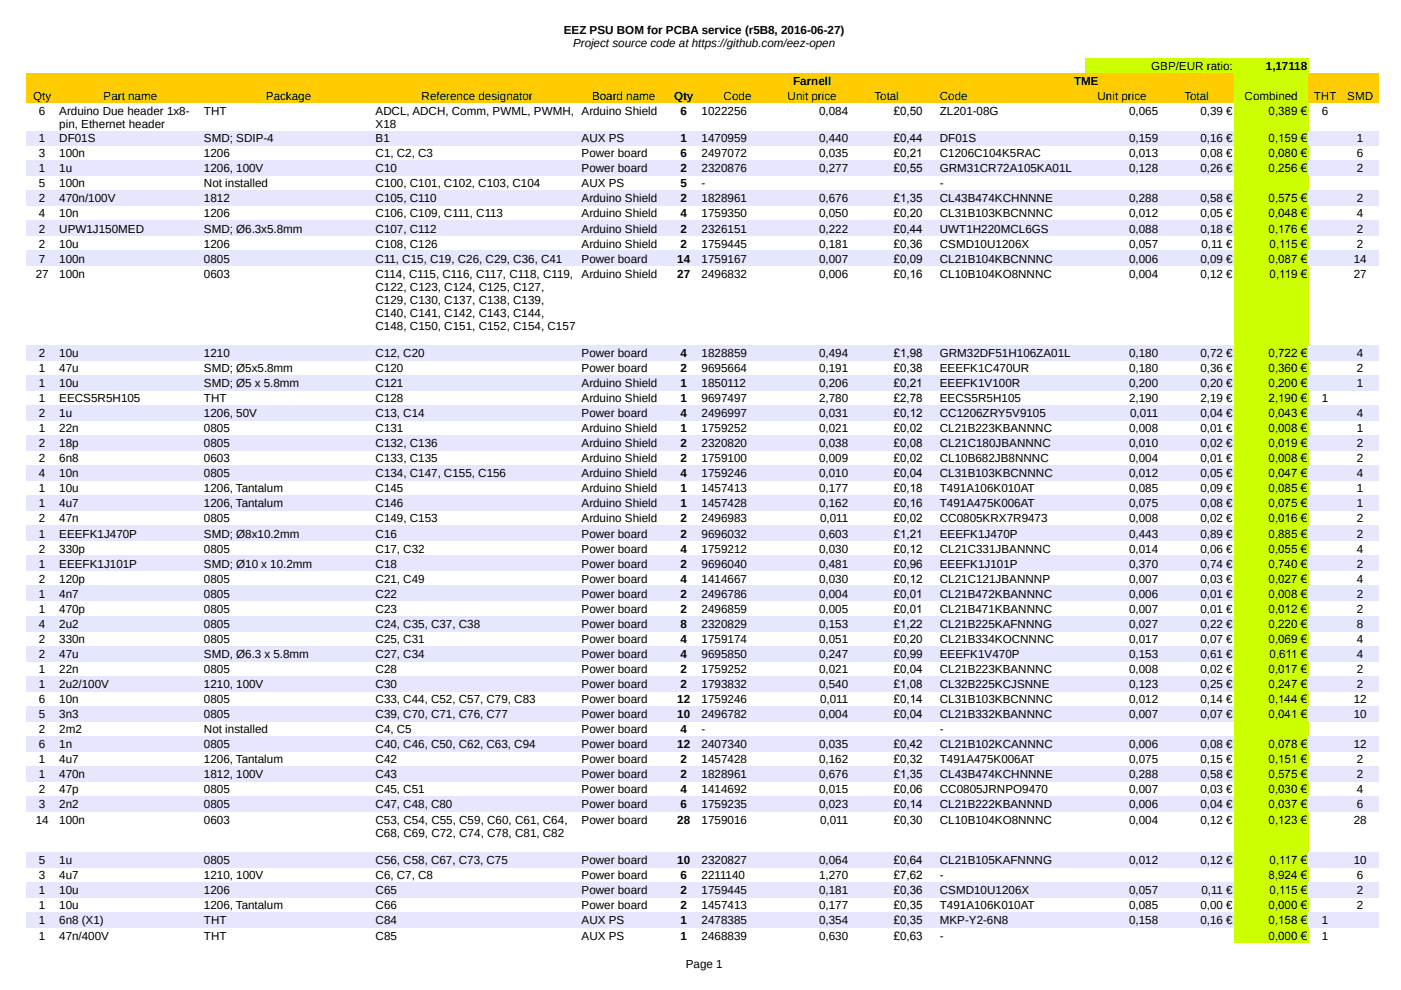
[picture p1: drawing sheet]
<svg xmlns="http://www.w3.org/2000/svg" width="297mm" height="210mm" viewBox="0 0 297 210" stroke-linecap="round" stroke-linejoin="round" font-family="sans-serif">
<defs><g id="words">
<g font-size="2.5">
<text x="119.6" y="7.3">EEZ PSU BOM for PCBA service (r5B8, 2016-06-27)</text>
<text x="121.5" y="10.1">Project source code at https://github.com/eez-open</text>
<text x="168.2" y="18">Farnell</text>
<text x="227.7" y="18">TME</text>
<text x="244.1" y="14.8">GBP/EUR ratio:</text>
<text x="268.4" y="14.8">1,17118</text>
<text x="7.1" y="21.1">Qty</text>
<text x="22" y="21.1">Part name</text>
<text x="56.4" y="21.1">Package</text>
<text x="89.4" y="21.1">Reference designator</text>
<text x="125.5" y="21.1">Board name</text>
<text x="142.9" y="21.1">Qty</text>
<text x="153.4" y="21.1">Code</text>
<text x="167" y="21.1">Unit price</text>
<text x="185.4" y="21.1">Total</text>
<text x="199.2" y="21.1">Code</text>
<text x="232.7" y="21.1">Unit price</text>
<text x="251.1" y="21.1">Total</text>
<text x="263.9" y="21.1">Combined</text>
<text x="278.6" y="21.1">THT</text>
<text x="285.6" y="21.1">SMD</text>
<text x="8.3" y="24.3">6</text>
<text x="12.6" y="24.3">Arduino Due header 1x8-</text>
<text x="12.6" y="27.1">pin, Ethernet header</text>
<text x="43.3" y="24.3">THT</text>
<text x="79.6" y="24.3">ADCL, ADCH, Comm, PWML, PWMH, Arduino Shield</text>
<text x="79.6" y="27.1">X18</text>
<text x="144.3" y="24.3">6</text>
<text x="148.8" y="24.3">1022256</text>
<text x="173.7" y="24.3">0,084</text>
<text x="189.5" y="24.3">£0,50</text>
<text x="199.2" y="24.3">ZL201-08G</text>
<text x="239.4" y="24.3">0,065</text>
<text x="254.5" y="24.3">0,39 €</text>
<text x="269" y="24.3">0,389 €</text>
<text x="280.3" y="24.3">6</text>
<text x="8.3" y="30.2">1</text>
<text x="8.3" y="33.3">3</text>
<text x="12.6" y="30.2">DF01S</text>
<text x="12.6" y="33.3">100n</text>
<text x="43.3" y="30.2">SMD; SDIP-4</text>
<text x="43.3" y="33.3">1206</text>
<text x="79.6" y="30.2">B1</text>
<text x="79.6" y="33.3">C1, C2, C3</text>
<text x="123.3" y="30.2">AUX PS</text>
<text x="123.3" y="33.3">Power board</text>
<text x="144.3" y="30.2">1</text>
<text x="144.3" y="33.3">6</text>
<text x="148.8" y="30.2">1470959</text>
<text x="148.8" y="33.3">2497072</text>
<text x="173.7" y="30.2">0,440</text>
<text x="173.7" y="33.3">0,035</text>
<text x="189.5" y="30.2">£0,44</text>
<text x="189.5" y="33.3">£0,21</text>
<text x="199.2" y="30.2">DF01S</text>
<text x="199.2" y="33.3">C1206C104K5RAC</text>
<text x="239.4" y="30.2">0,159</text>
<text x="239.4" y="33.3">0,013</text>
<text x="254.5" y="30.2">0,16 €</text>
<text x="254.5" y="33.3">0,08 €</text>
<text x="269" y="30.2">0,159 €</text>
<text x="269" y="33.3">0,080 €</text>
<text x="287.7" y="30.2">1</text>
<text x="287.7" y="33.3">6</text>
<text x="8.3" y="36.5">1</text>
<text x="8.3" y="39.7">5</text>
<text x="12.6" y="36.5">1u</text>
<text x="12.6" y="39.7">100n</text>
<text x="43.3" y="36.5">1206, 100V</text>
<text x="43.3" y="39.7">Not installed</text>
<text x="79.6" y="36.5">C10</text>
<text x="79.6" y="39.7">C100, C101, C102, C103, C104</text>
<text x="123.3" y="36.5">Power board</text>
<text x="123.3" y="39.7">AUX PS</text>
<text x="144.3" y="36.5">2</text>
<text x="144.3" y="39.7">5</text>
<text x="148.8" y="36.5">2320876</text>
<text x="148.8" y="39.7">-</text>
<text x="173.7" y="36.5">0,277</text>
<text x="189.5" y="36.5">£0,55</text>
<text x="199.2" y="36.5">GRM31CR72A105KA01L</text>
<text x="199.2" y="39.7">-</text>
<text x="239.4" y="36.5">0,128</text>
<text x="254.5" y="36.5">0,26 €</text>
<text x="269" y="36.5">0,256 €</text>
<text x="287.7" y="36.5">2</text>
<text x="8.3" y="42.9">2</text>
<text x="8.3" y="46.1">4</text>
<text x="12.6" y="42.9">470n/100V</text>
<text x="12.6" y="46.1">10n</text>
<text x="43.3" y="42.9">1812</text>
<text x="43.3" y="46.1">1206</text>
<text x="79.6" y="42.9">C105, C110</text>
<text x="79.6" y="46.1">C106, C109, C111, C113</text>
<text x="123.3" y="42.9">Arduino Shield</text>
<text x="123.3" y="46.1">Arduino Shield</text>
<text x="144.3" y="42.9">2</text>
<text x="144.3" y="46.1">4</text>
<text x="148.8" y="42.9">1828961</text>
<text x="148.8" y="46.1">1759350</text>
<text x="173.7" y="42.9">0,676</text>
<text x="173.7" y="46.1">0,050</text>
<text x="189.5" y="42.9">£1,35</text>
<text x="189.5" y="46.1">£0,20</text>
<text x="199.2" y="42.9">CL43B474KCHNNNE</text>
<text x="199.2" y="46.1">CL31B103KBCNNNC</text>
<text x="239.4" y="42.9">0,288</text>
<text x="239.4" y="46.1">0,012</text>
<text x="254.5" y="42.9">0,58 €</text>
<text x="254.5" y="46.1">0,05 €</text>
<text x="269" y="42.9">0,575 €</text>
<text x="269" y="46.1">0,048 €</text>
<text x="287.7" y="42.9">2</text>
<text x="287.7" y="46.1">4</text>
<text x="8.3" y="49.3">2</text>
<text x="8.3" y="52.5">2</text>
<text x="12.6" y="49.3">UPW1J150MED</text>
<text x="12.6" y="52.5">10u</text>
<text x="43.3" y="49.3">SMD; Ø6.3x5.8mm</text>
<text x="43.3" y="52.5">1206</text>
<text x="79.6" y="49.3">C107, C112</text>
<text x="79.6" y="52.5">C108, C126</text>
<text x="123.3" y="49.3">Arduino Shield</text>
<text x="123.3" y="52.5">Arduino Shield</text>
<text x="144.3" y="49.3">2</text>
<text x="144.3" y="52.5">2</text>
<text x="148.8" y="49.3">2326151</text>
<text x="148.8" y="52.5">1759445</text>
<text x="173.7" y="49.3">0,222</text>
<text x="173.7" y="52.5">0,181</text>
<text x="189.5" y="49.3">£0,44</text>
<text x="189.5" y="52.5">£0,36</text>
<text x="199.2" y="49.3">UWT1H220MCL6GS</text>
<text x="199.2" y="52.5">CSMD10U1206X</text>
<text x="239.4" y="49.3">0,088</text>
<text x="239.4" y="52.5">0,057</text>
<text x="254.5" y="49.3">0,18 €</text>
<text x="254.7" y="52.5">0,11 €</text>
<text x="269" y="49.3">0,176 €</text>
<text x="269.2" y="52.5">0,115 €</text>
<text x="287.7" y="49.3">2</text>
<text x="287.7" y="52.5">2</text>
<text x="7.6" y="58.9">27</text>
<text x="8.3" y="55.7">7</text>
<text x="12.6" y="55.7">100n</text>
<text x="12.6" y="58.9">100n</text>
<text x="43.3" y="55.7">0805</text>
<text x="43.3" y="58.9">0603</text>
<text x="79.6" y="55.7">C11, C15, C19, C26, C29, C36, C41</text>
<text x="79.6" y="58.9">C114, C115, C116, C117, C118, C119,</text>
<text x="123.3" y="55.7">Power board</text>
<text x="123.3" y="58.9">Arduino Shield</text>
<text x="143.6" y="55.7">14</text>
<text x="143.6" y="58.9">27</text>
<text x="148.8" y="55.7">1759167</text>
<text x="148.8" y="58.9">2496832</text>
<text x="173.7" y="55.7">0,007</text>
<text x="173.7" y="58.9">0,006</text>
<text x="189.5" y="55.7">£0,09</text>
<text x="189.5" y="58.9">£0,16</text>
<text x="199.2" y="55.7">CL21B104KBCNNNC</text>
<text x="199.2" y="58.9">CL10B104KO8NNNC</text>
<text x="239.4" y="55.7">0,006</text>
<text x="239.4" y="58.9">0,004</text>
<text x="254.5" y="55.7">0,09 €</text>
<text x="254.5" y="58.9">0,12 €</text>
<text x="269" y="55.7">0,087 €</text>
<text x="269.2" y="58.9">0,119 €</text>
<text x="287" y="55.7">14</text>
<text x="287" y="58.9">27</text>
<text x="79.6" y="61.7">C122, C123, C124, C125, C127,</text>
<text x="79.6" y="64.5">C129, C130, C137, C138, C139,</text>
<text x="79.6" y="67.2">C140, C141, C142, C143, C144,</text>
<text x="79.6" y="70">C148, C150, C151, C152, C154, C157</text>
<text x="8.3" y="75.7">2</text>
<text x="12.6" y="75.7">10u</text>
<text x="43.3" y="75.7">1210</text>
<text x="79.6" y="75.7">C12, C20</text>
<text x="123.3" y="75.7">Power board</text>
<text x="144.3" y="75.7">4</text>
<text x="148.8" y="75.7">1828859</text>
<text x="173.7" y="75.7">0,494</text>
<text x="189.5" y="75.7">£1,98</text>
<text x="199.2" y="75.7">GRM32DF51H106ZA01L</text>
<text x="239.4" y="75.7">0,180</text>
<text x="254.5" y="75.7">0,72 €</text>
<text x="269" y="75.7">0,722 €</text>
<text x="287.7" y="75.7">4</text>
<text x="8.3" y="78.8">1</text>
<text x="8.3" y="82.1">1</text>
<text x="12.6" y="78.8">47u</text>
<text x="12.6" y="82.1">10u</text>
<text x="43.3" y="78.8">SMD; Ø5x5.8mm</text>
<text x="43.3" y="82.1">SMD; Ø5 x 5.8mm</text>
<text x="79.6" y="78.8">C120</text>
<text x="79.6" y="82.1">C121</text>
<text x="123.3" y="78.8">Power board</text>
<text x="123.3" y="82.1">Arduino Shield</text>
<text x="144.3" y="78.8">2</text>
<text x="144.3" y="82.1">1</text>
<text x="148.8" y="78.8">9695664</text>
<text x="148.8" y="82.1">1850112</text>
<text x="173.7" y="78.8">0,191</text>
<text x="173.7" y="82.1">0,206</text>
<text x="189.5" y="78.8">£0,38</text>
<text x="189.5" y="82.1">£0,21</text>
<text x="199.2" y="78.8">EEEFK1C470UR</text>
<text x="199.2" y="82.1">EEEFK1V100R</text>
<text x="239.4" y="78.8">0,180</text>
<text x="239.4" y="82.1">0,200</text>
<text x="254.5" y="78.8">0,36 €</text>
<text x="254.5" y="82.1">0,20 €</text>
<text x="269" y="78.8">0,360 €</text>
<text x="269" y="82.1">0,200 €</text>
<text x="287.7" y="78.8">2</text>
<text x="287.7" y="82.1">1</text>
<text x="8.3" y="85.2">1</text>
<text x="8.3" y="88.4">2</text>
<text x="12.6" y="85.2">EECS5R5H105</text>
<text x="12.6" y="88.4">1u</text>
<text x="43.3" y="85.2">THT</text>
<text x="43.3" y="88.4">1206, 50V</text>
<text x="79.6" y="85.2">C128</text>
<text x="79.6" y="88.4">C13, C14</text>
<text x="123.3" y="85.2">Arduino Shield</text>
<text x="123.3" y="88.4">Power board</text>
<text x="144.3" y="85.2">1</text>
<text x="144.3" y="88.4">4</text>
<text x="148.8" y="85.2">9697497</text>
<text x="148.8" y="88.4">2496997</text>
<text x="173.7" y="85.2">2,780</text>
<text x="173.7" y="88.4">0,031</text>
<text x="189.5" y="85.2">£2,78</text>
<text x="189.5" y="88.4">£0,12</text>
<text x="199.2" y="85.2">EECS5R5H105</text>
<text x="199.2" y="88.4">CC1206ZRY5V9105</text>
<text x="239.4" y="85.2">2,190</text>
<text x="239.6" y="88.4">0,011</text>
<text x="254.5" y="85.2">2,19 €</text>
<text x="254.5" y="88.4">0,04 €</text>
<text x="269" y="85.2">2,190 €</text>
<text x="269" y="88.4">0,043 €</text>
<text x="280.3" y="85.2">1</text>
<text x="287.7" y="88.4">4</text>
<text x="8.3" y="91.6">1</text>
<text x="8.3" y="94.8">2</text>
<text x="12.6" y="91.6">22n</text>
<text x="12.6" y="94.8">18p</text>
<text x="43.3" y="91.6">0805</text>
<text x="43.3" y="94.8">0805</text>
<text x="79.6" y="91.6">C131</text>
<text x="79.6" y="94.8">C132, C136</text>
<text x="123.3" y="91.6">Arduino Shield</text>
<text x="123.3" y="94.8">Arduino Shield</text>
<text x="144.3" y="91.6">1</text>
<text x="144.3" y="94.8">2</text>
<text x="148.8" y="91.6">1759252</text>
<text x="148.8" y="94.8">2320820</text>
<text x="173.7" y="91.6">0,021</text>
<text x="173.7" y="94.8">0,038</text>
<text x="189.5" y="91.6">£0,02</text>
<text x="189.5" y="94.8">£0,08</text>
<text x="199.2" y="91.6">CL21B223KBANNNC</text>
<text x="199.2" y="94.8">CL21C180JBANNNC</text>
<text x="239.4" y="91.6">0,008</text>
<text x="239.4" y="94.8">0,010</text>
<text x="254.5" y="91.6">0,01 €</text>
<text x="254.5" y="94.8">0,02 €</text>
<text x="269" y="91.6">0,008 €</text>
<text x="269" y="94.8">0,019 €</text>
<text x="287.7" y="91.6">1</text>
<text x="287.7" y="94.8">2</text>
<text x="8.3" y="98">2</text>
<text x="8.3" y="101.2">4</text>
<text x="12.6" y="98">6n8</text>
<text x="12.6" y="101.2">10n</text>
<text x="43.3" y="98">0603</text>
<text x="43.3" y="101.2">0805</text>
<text x="79.6" y="98">C133, C135</text>
<text x="79.6" y="101.2">C134, C147, C155, C156</text>
<text x="123.3" y="98">Arduino Shield</text>
<text x="123.3" y="101.2">Arduino Shield</text>
<text x="144.3" y="98">2</text>
<text x="144.3" y="101.2">4</text>
<text x="148.8" y="98">1759100</text>
<text x="148.8" y="101.2">1759246</text>
<text x="173.7" y="98">0,009</text>
<text x="173.7" y="101.2">0,010</text>
<text x="189.5" y="98">£0,02</text>
<text x="189.5" y="101.2">£0,04</text>
<text x="199.2" y="98">CL10B682JB8NNNC</text>
<text x="199.2" y="101.2">CL31B103KBCNNNC</text>
<text x="239.4" y="98">0,004</text>
<text x="239.4" y="101.2">0,012</text>
<text x="254.5" y="98">0,01 €</text>
<text x="254.5" y="101.2">0,05 €</text>
<text x="269" y="98">0,008 €</text>
<text x="269" y="101.2">0,047 €</text>
<text x="287.7" y="98">2</text>
<text x="287.7" y="101.2">4</text>
<text x="8.3" y="104.4">1</text>
<text x="8.3" y="107.6">1</text>
<text x="12.6" y="104.4">10u</text>
<text x="12.6" y="107.6">4u7</text>
<text x="43.3" y="104.4">1206, Tantalum</text>
<text x="43.3" y="107.6">1206, Tantalum</text>
<text x="79.6" y="104.4">C145</text>
<text x="79.6" y="107.6">C146</text>
<text x="123.3" y="104.4">Arduino Shield</text>
<text x="123.3" y="107.6">Arduino Shield</text>
<text x="144.3" y="104.4">1</text>
<text x="144.3" y="107.6">1</text>
<text x="148.8" y="104.4">1457413</text>
<text x="148.8" y="107.6">1457428</text>
<text x="173.7" y="104.4">0,177</text>
<text x="173.7" y="107.6">0,162</text>
<text x="189.5" y="104.4">£0,18</text>
<text x="189.5" y="107.6">£0,16</text>
<text x="199.2" y="104.4">T491A106K010AT</text>
<text x="199.2" y="107.6">T491A475K006AT</text>
<text x="239.4" y="104.4">0,085</text>
<text x="239.4" y="107.6">0,075</text>
<text x="254.5" y="104.4">0,09 €</text>
<text x="254.5" y="107.6">0,08 €</text>
<text x="269" y="104.4">0,085 €</text>
<text x="269" y="107.6">0,075 €</text>
<text x="287.7" y="104.4">1</text>
<text x="287.7" y="107.6">1</text>
<text x="8.3" y="110.8">2</text>
<text x="8.3" y="114">1</text>
<text x="12.6" y="110.8">47n</text>
<text x="12.6" y="114">EEEFK1J470P</text>
<text x="43.3" y="110.8">0805</text>
<text x="43.3" y="114">SMD; Ø8x10.2mm</text>
<text x="79.6" y="110.8">C149, C153</text>
<text x="79.6" y="114">C16</text>
<text x="123.3" y="110.8">Arduino Shield</text>
<text x="123.3" y="114">Power board</text>
<text x="144.3" y="110.8">2</text>
<text x="144.3" y="114">2</text>
<text x="148.8" y="110.8">2496983</text>
<text x="148.8" y="114">9696032</text>
<text x="173.7" y="114">0,603</text>
<text x="173.9" y="110.8">0,011</text>
<text x="189.5" y="110.8">£0,02</text>
<text x="189.5" y="114">£1,21</text>
<text x="199.2" y="110.8">CC0805KRX7R9473</text>
<text x="199.2" y="114">EEEFK1J470P</text>
<text x="239.4" y="110.8">0,008</text>
<text x="239.4" y="114">0,443</text>
<text x="254.5" y="110.8">0,02 €</text>
<text x="254.5" y="114">0,89 €</text>
<text x="269" y="110.8">0,016 €</text>
<text x="269" y="114">0,885 €</text>
<text x="287.7" y="110.8">2</text>
<text x="287.7" y="114">2</text>
<text x="8.3" y="117.2">2</text>
<text x="12.6" y="117.2">330p</text>
<text x="43.3" y="117.2">0805</text>
<text x="79.6" y="117.2">C17, C32</text>
<text x="123.3" y="117.2">Power board</text>
<text x="144.3" y="117.2">4</text>
<text x="148.8" y="117.2">1759212</text>
<text x="173.7" y="117.2">0,030</text>
<text x="189.5" y="117.2">£0,12</text>
<text x="199.2" y="117.2">CL21C331JBANNNC</text>
<text x="239.4" y="117.2">0,014</text>
<text x="254.5" y="117.2">0,06 €</text>
<text x="269" y="117.2">0,055 €</text>
<text x="287.7" y="117.2">4</text>
<text x="8.3" y="120.4">1</text>
<text x="8.3" y="123.5">2</text>
<text x="12.6" y="120.4">EEEFK1J101P</text>
<text x="12.6" y="123.5">120p</text>
<text x="43.3" y="120.4">SMD; Ø10 x 10.2mm</text>
<text x="43.3" y="123.5">0805</text>
<text x="79.6" y="120.4">C18</text>
<text x="79.6" y="123.5">C21, C49</text>
<text x="123.3" y="120.4">Power board</text>
<text x="123.3" y="123.5">Power board</text>
<text x="144.3" y="120.4">2</text>
<text x="144.3" y="123.5">4</text>
<text x="148.8" y="120.4">9696040</text>
<text x="148.8" y="123.5">1414667</text>
<text x="173.7" y="120.4">0,481</text>
<text x="173.7" y="123.5">0,030</text>
<text x="189.5" y="120.4">£0,96</text>
<text x="189.5" y="123.5">£0,12</text>
<text x="199.2" y="120.4">EEEFK1J101P</text>
<text x="199.2" y="123.5">CL21C121JBANNNP</text>
<text x="239.4" y="120.4">0,370</text>
<text x="239.4" y="123.5">0,007</text>
<text x="254.5" y="120.4">0,74 €</text>
<text x="254.5" y="123.5">0,03 €</text>
<text x="269" y="120.4">0,740 €</text>
<text x="269" y="123.5">0,027 €</text>
<text x="287.7" y="120.4">2</text>
<text x="287.7" y="123.5">4</text>
<text x="8.3" y="126.8">1</text>
<text x="8.3" y="129.9">1</text>
<text x="12.6" y="126.8">4n7</text>
<text x="12.6" y="129.9">470p</text>
<text x="43.3" y="126.8">0805</text>
<text x="43.3" y="129.9">0805</text>
<text x="79.6" y="126.8">C22</text>
<text x="79.6" y="129.9">C23</text>
<text x="123.3" y="126.8">Power board</text>
<text x="123.3" y="129.9">Power board</text>
<text x="144.3" y="126.8">2</text>
<text x="144.3" y="129.9">2</text>
<text x="148.8" y="126.8">2496786</text>
<text x="148.8" y="129.9">2496859</text>
<text x="173.7" y="126.8">0,004</text>
<text x="173.7" y="129.9">0,005</text>
<text x="189.5" y="126.8">£0,01</text>
<text x="189.5" y="129.9">£0,01</text>
<text x="199.2" y="126.8">CL21B472KBANNNC</text>
<text x="199.2" y="129.9">CL21B471KBANNNC</text>
<text x="239.4" y="126.8">0,006</text>
<text x="239.4" y="129.9">0,007</text>
<text x="254.5" y="126.8">0,01 €</text>
<text x="254.5" y="129.9">0,01 €</text>
<text x="269" y="126.8">0,008 €</text>
<text x="269" y="129.9">0,012 €</text>
<text x="287.7" y="126.8">2</text>
<text x="287.7" y="129.9">2</text>
<text x="8.3" y="133.1">4</text>
<text x="8.3" y="136.3">2</text>
<text x="12.6" y="133.1">2u2</text>
<text x="12.6" y="136.3">330n</text>
<text x="43.3" y="133.1">0805</text>
<text x="43.3" y="136.3">0805</text>
<text x="79.6" y="133.1">C24, C35, C37, C38</text>
<text x="79.6" y="136.3">C25, C31</text>
<text x="123.3" y="133.1">Power board</text>
<text x="123.3" y="136.3">Power board</text>
<text x="144.3" y="133.1">8</text>
<text x="144.3" y="136.3">4</text>
<text x="148.8" y="133.1">2320829</text>
<text x="148.8" y="136.3">1759174</text>
<text x="173.7" y="133.1">0,153</text>
<text x="173.7" y="136.3">0,051</text>
<text x="189.5" y="133.1">£1,22</text>
<text x="189.5" y="136.3">£0,20</text>
<text x="199.2" y="133.1">CL21B225KAFNNNG</text>
<text x="199.2" y="136.3">CL21B334KOCNNNC</text>
<text x="239.4" y="133.1">0,027</text>
<text x="239.4" y="136.3">0,017</text>
<text x="254.5" y="133.1">0,22 €</text>
<text x="254.5" y="136.3">0,07 €</text>
<text x="269" y="133.1">0,220 €</text>
<text x="269" y="136.3">0,069 €</text>
<text x="287.7" y="133.1">8</text>
<text x="287.7" y="136.3">4</text>
<text x="8.3" y="139.5">2</text>
<text x="8.3" y="142.7">1</text>
<text x="12.6" y="139.5">47u</text>
<text x="12.6" y="142.7">22n</text>
<text x="43.3" y="139.5">SMD, Ø6.3 x 5.8mm</text>
<text x="43.3" y="142.7">0805</text>
<text x="79.6" y="139.5">C27, C34</text>
<text x="79.6" y="142.7">C28</text>
<text x="123.3" y="139.5">Power board</text>
<text x="123.3" y="142.7">Power board</text>
<text x="144.3" y="139.5">4</text>
<text x="144.3" y="142.7">2</text>
<text x="148.8" y="139.5">9695850</text>
<text x="148.8" y="142.7">1759252</text>
<text x="173.7" y="139.5">0,247</text>
<text x="173.7" y="142.7">0,021</text>
<text x="189.5" y="139.5">£0,99</text>
<text x="189.5" y="142.7">£0,04</text>
<text x="199.2" y="139.5">EEEFK1V470P</text>
<text x="199.2" y="142.7">CL21B223KBANNNC</text>
<text x="239.4" y="139.5">0,153</text>
<text x="239.4" y="142.7">0,008</text>
<text x="254.5" y="139.5">0,61 €</text>
<text x="254.5" y="142.7">0,02 €</text>
<text x="269" y="142.7">0,017 €</text>
<text x="269.2" y="139.5">0,611 €</text>
<text x="287.7" y="139.5">4</text>
<text x="287.7" y="142.7">2</text>
<text x="8.3" y="145.9">1</text>
<text x="8.3" y="149.1">6</text>
<text x="12.6" y="145.9">2u2/100V</text>
<text x="12.6" y="149.1">10n</text>
<text x="43.3" y="145.9">1210, 100V</text>
<text x="43.3" y="149.1">0805</text>
<text x="79.6" y="145.9">C30</text>
<text x="79.6" y="149.1">C33, C44, C52, C57, C79, C83</text>
<text x="123.3" y="145.9">Power board</text>
<text x="123.3" y="149.1">Power board</text>
<text x="143.6" y="149.1">12</text>
<text x="144.3" y="145.9">2</text>
<text x="148.8" y="145.9">1793832</text>
<text x="148.8" y="149.1">1759246</text>
<text x="173.7" y="145.9">0,540</text>
<text x="173.9" y="149.1">0,011</text>
<text x="189.5" y="145.9">£1,08</text>
<text x="189.5" y="149.1">£0,14</text>
<text x="199.2" y="145.9">CL32B225KCJSNNE</text>
<text x="199.2" y="149.1">CL31B103KBCNNNC</text>
<text x="239.4" y="145.9">0,123</text>
<text x="239.4" y="149.1">0,012</text>
<text x="254.5" y="145.9">0,25 €</text>
<text x="254.5" y="149.1">0,14 €</text>
<text x="269" y="145.9">0,247 €</text>
<text x="269" y="149.1">0,144 €</text>
<text x="287" y="149.1">12</text>
<text x="287.7" y="145.9">2</text>
<text x="8.3" y="152.3">5</text>
<text x="8.3" y="155.5">2</text>
<text x="12.6" y="152.3">3n3</text>
<text x="12.6" y="155.5">2m2</text>
<text x="43.3" y="152.3">0805</text>
<text x="43.3" y="155.5">Not installed</text>
<text x="79.6" y="152.3">C39, C70, C71, C76, C77</text>
<text x="79.6" y="155.5">C4, C5</text>
<text x="123.3" y="152.3">Power board</text>
<text x="123.3" y="155.5">Power board</text>
<text x="143.6" y="152.3">10</text>
<text x="144.3" y="155.5">4</text>
<text x="148.8" y="152.3">2496782</text>
<text x="148.8" y="155.5">-</text>
<text x="173.7" y="152.3">0,004</text>
<text x="189.5" y="152.3">£0,04</text>
<text x="199.2" y="152.3">CL21B332KBANNNC</text>
<text x="199.2" y="155.5">-</text>
<text x="239.4" y="152.3">0,007</text>
<text x="254.5" y="152.3">0,07 €</text>
<text x="269" y="152.3">0,041 €</text>
<text x="287" y="152.3">10</text>
<text x="8.3" y="158.7">6</text>
<text x="8.3" y="161.9">1</text>
<text x="12.6" y="158.7">1n</text>
<text x="12.6" y="161.9">4u7</text>
<text x="43.3" y="158.7">0805</text>
<text x="43.3" y="161.9">1206, Tantalum</text>
<text x="79.6" y="158.7">C40, C46, C50, C62, C63, C94</text>
<text x="79.6" y="161.9">C42</text>
<text x="123.3" y="158.7">Power board</text>
<text x="123.3" y="161.9">Power board</text>
<text x="143.6" y="158.7">12</text>
<text x="144.3" y="161.9">2</text>
<text x="148.8" y="158.7">2407340</text>
<text x="148.8" y="161.9">1457428</text>
<text x="173.7" y="158.7">0,035</text>
<text x="173.7" y="161.9">0,162</text>
<text x="189.5" y="158.7">£0,42</text>
<text x="189.5" y="161.9">£0,32</text>
<text x="199.2" y="158.7">CL21B102KCANNNC</text>
<text x="199.2" y="161.9">T491A475K006AT</text>
<text x="239.4" y="158.7">0,006</text>
<text x="239.4" y="161.9">0,075</text>
<text x="254.5" y="158.7">0,08 €</text>
<text x="254.5" y="161.9">0,15 €</text>
<text x="269" y="158.7">0,078 €</text>
<text x="269" y="161.9">0,151 €</text>
<text x="287" y="158.7">12</text>
<text x="287.7" y="161.9">2</text>
<text x="8.3" y="165">1</text>
<text x="12.6" y="165">470n</text>
<text x="43.3" y="165">1812, 100V</text>
<text x="79.6" y="165">C43</text>
<text x="123.3" y="165">Power board</text>
<text x="144.3" y="165">2</text>
<text x="148.8" y="165">1828961</text>
<text x="173.7" y="165">0,676</text>
<text x="189.5" y="165">£1,35</text>
<text x="199.2" y="165">CL43B474KCHNNNE</text>
<text x="239.4" y="165">0,288</text>
<text x="254.5" y="165">0,58 €</text>
<text x="269" y="165">0,575 €</text>
<text x="287.7" y="165">2</text>
<text x="8.3" y="168.2">2</text>
<text x="8.3" y="171.4">3</text>
<text x="12.6" y="168.2">47p</text>
<text x="12.6" y="171.4">2n2</text>
<text x="43.3" y="168.2">0805</text>
<text x="43.3" y="171.4">0805</text>
<text x="79.6" y="168.2">C45, C51</text>
<text x="79.6" y="171.4">C47, C48, C80</text>
<text x="123.3" y="168.2">Power board</text>
<text x="123.3" y="171.4">Power board</text>
<text x="144.3" y="168.2">4</text>
<text x="144.3" y="171.4">6</text>
<text x="148.8" y="168.2">1414692</text>
<text x="148.8" y="171.4">1759235</text>
<text x="173.7" y="168.2">0,015</text>
<text x="173.7" y="171.4">0,023</text>
<text x="189.5" y="168.2">£0,06</text>
<text x="189.5" y="171.4">£0,14</text>
<text x="199.2" y="168.2">CC0805JRNPO9470</text>
<text x="199.2" y="171.4">CL21B222KBANNND</text>
<text x="239.4" y="168.2">0,007</text>
<text x="239.4" y="171.4">0,006</text>
<text x="254.5" y="168.2">0,03 €</text>
<text x="254.5" y="171.4">0,04 €</text>
<text x="269" y="168.2">0,030 €</text>
<text x="269" y="171.4">0,037 €</text>
<text x="287.7" y="168.2">4</text>
<text x="287.7" y="171.4">6</text>
<text x="7.6" y="174.6">14</text>
<text x="12.6" y="174.6">100n</text>
<text x="43.3" y="174.6">0603</text>
<text x="79.6" y="174.7">C53, C54, C55, C59, C60, C61, C64,</text>
<text x="79.6" y="177.4">C68, C69, C72, C74, C78, C81, C82</text>
<text x="123.3" y="174.6">Power board</text>
<text x="143.6" y="174.6">28</text>
<text x="148.8" y="174.6">1759016</text>
<text x="173.9" y="174.6">0,011</text>
<text x="189.5" y="174.6">£0,30</text>
<text x="199.2" y="174.6">CL10B104KO8NNNC</text>
<text x="239.4" y="174.6">0,004</text>
<text x="254.5" y="174.6">0,12 €</text>
<text x="269" y="174.6">0,123 €</text>
<text x="287" y="174.6">28</text>
<text x="8.3" y="183.2">5</text>
<text x="12.6" y="183.2">1u</text>
<text x="43.3" y="183.2">0805</text>
<text x="79.6" y="183.2">C56, C58, C67, C73, C75</text>
<text x="123.3" y="183.2">Power board</text>
<text x="143.6" y="183.2">10</text>
<text x="148.8" y="183.2">2320827</text>
<text x="173.7" y="183.2">0,064</text>
<text x="189.5" y="183.2">£0,64</text>
<text x="199.2" y="183.2">CL21B105KAFNNNG</text>
<text x="239.4" y="183.2">0,012</text>
<text x="254.5" y="183.2">0,12 €</text>
<text x="269.2" y="183.2">0,117 €</text>
<text x="287" y="183.2">10</text>
<text x="8.3" y="186.4">3</text>
<text x="8.3" y="189.6">1</text>
<text x="12.6" y="186.4">4u7</text>
<text x="12.6" y="189.6">10u</text>
<text x="43.3" y="186.4">1210, 100V</text>
<text x="43.3" y="189.6">1206</text>
<text x="79.6" y="186.4">C6, C7, C8</text>
<text x="79.6" y="189.6">C65</text>
<text x="123.3" y="186.4">Power board</text>
<text x="123.3" y="189.6">Power board</text>
<text x="144.3" y="186.4">6</text>
<text x="144.3" y="189.6">2</text>
<text x="148.8" y="186.4">2211140</text>
<text x="148.8" y="189.6">1759445</text>
<text x="173.7" y="186.4">1,270</text>
<text x="173.7" y="189.6">0,181</text>
<text x="189.5" y="186.4">£7,62</text>
<text x="189.5" y="189.6">£0,36</text>
<text x="199.2" y="186.4">-</text>
<text x="199.2" y="189.6">CSMD10U1206X</text>
<text x="239.4" y="189.6">0,057</text>
<text x="254.7" y="189.6">0,11 €</text>
<text x="269" y="186.4">8,924 €</text>
<text x="269.2" y="189.6">0,115 €</text>
<text x="287.7" y="186.4">6</text>
<text x="287.7" y="189.6">2</text>
<text x="8.3" y="192.8">1</text>
<text x="8.3" y="196">1</text>
<text x="12.6" y="192.8">10u</text>
<text x="12.6" y="196">6n8 (X1)</text>
<text x="43.3" y="192.8">1206, Tantalum</text>
<text x="43.3" y="196">THT</text>
<text x="79.6" y="192.8">C66</text>
<text x="79.6" y="196">C84</text>
<text x="123.3" y="192.8">Power board</text>
<text x="123.3" y="196">AUX PS</text>
<text x="144.3" y="192.8">2</text>
<text x="144.3" y="196">1</text>
<text x="148.8" y="192.8">1457413</text>
<text x="148.8" y="196">2478385</text>
<text x="173.7" y="192.8">0,177</text>
<text x="173.7" y="196">0,354</text>
<text x="189.5" y="192.8">£0,35</text>
<text x="189.5" y="196">£0,35</text>
<text x="199.2" y="192.8">T491A106K010AT</text>
<text x="199.2" y="196">MKP-Y2-6N8</text>
<text x="239.4" y="192.8">0,085</text>
<text x="239.4" y="196">0,158</text>
<text x="254.5" y="192.8">0,00 €</text>
<text x="254.5" y="196">0,16 €</text>
<text x="269" y="192.8">0,000 €</text>
<text x="269" y="196">0,158 €</text>
<text x="280.3" y="196">1</text>
<text x="287.7" y="192.8">2</text>
<text x="8.3" y="199.2">1</text>
<text x="12.6" y="199.2">47n/400V</text>
<text x="43.3" y="199.2">THT</text>
<text x="79.6" y="199.2">C85</text>
<text x="123.3" y="199.2">AUX PS</text>
<text x="144.3" y="199.2">1</text>
<text x="148.8" y="199.2">2468839</text>
<text x="173.7" y="199.2">0,630</text>
<text x="189.5" y="199.2">£0,63</text>
<text x="199.2" y="199.2">-</text>
<text x="269" y="199.2">0,000 €</text>
<text x="280.3" y="199.2">1</text>
<text x="145.4" y="205.3">Page 1</text>
</g>
</g></defs>
<path d="M230 12.3h47.4v3.2h-47.4z" fill-rule="evenodd" fill="#cf0"/>
<path d="M5.6 15.5h256v6.3h-256z" fill-rule="evenodd" fill="#fc0"/>
<path d="M261.6 15.5h15.8v6.3h-15.8z" fill-rule="evenodd" fill="#cf0"/>
<path d="M277.4 15.5h14.8v6.3h-14.8z" fill-rule="evenodd" fill="#fc0"/>
<path d="M261.6 21.8h15.8v5.9h-15.8z" fill-rule="evenodd" fill="#cf0"/>
<path d="M5.6 27.7h256v3.2h-256z" fill-rule="evenodd" fill="#e6e6ff"/>
<path d="M261.6 27.7h15.8v3.2h-15.8z" fill-rule="evenodd" fill="#cf0"/>
<path d="M277.4 27.7h14.8v3.2h-14.8z" fill-rule="evenodd" fill="#e6e6ff"/>
<path d="M261.6 30.8h15.8v3.2h-15.8z" fill-rule="evenodd" fill="#cf0"/>
<path d="M5.6 34h256v3.3h-256z" fill-rule="evenodd" fill="#e6e6ff"/>
<path d="M261.6 34h15.8v3.3h-15.8z" fill-rule="evenodd" fill="#cf0"/>
<path d="M277.4 34h14.8v3.3h-14.8z" fill-rule="evenodd" fill="#e6e6ff"/>
<path d="M261.6 37.2h15.8v3.2h-15.8z" fill-rule="evenodd" fill="#cf0"/>
<path d="M5.6 40.4h256v3.2h-256z" fill-rule="evenodd" fill="#e6e6ff"/>
<path d="M261.6 40.4h15.8v3.2h-15.8z" fill-rule="evenodd" fill="#cf0"/>
<path d="M277.4 40.4h14.8v3.2h-14.8z" fill-rule="evenodd" fill="#e6e6ff"/>
<path d="M261.6 43.6h15.8v3.2h-15.8z" fill-rule="evenodd" fill="#cf0"/>
<path d="M5.6 46.8h256v3.2h-256z" fill-rule="evenodd" fill="#e6e6ff"/>
<path d="M261.6 46.8h15.8v3.2h-15.8z" fill-rule="evenodd" fill="#cf0"/>
<path d="M277.4 46.8h14.8v3.2h-14.8z" fill-rule="evenodd" fill="#e6e6ff"/>
<path d="M261.6 50h15.8v3.2h-15.8z" fill-rule="evenodd" fill="#cf0"/>
<path d="M5.6 53.2h256v3.2h-256z" fill-rule="evenodd" fill="#e6e6ff"/>
<path d="M261.6 53.2h15.8v3.2h-15.8z" fill-rule="evenodd" fill="#cf0"/>
<path d="M277.4 53.2h14.8v3.2h-14.8z" fill-rule="evenodd" fill="#e6e6ff"/>
<path d="M261.6 56.4h15.8v16.8h-15.8z" fill-rule="evenodd" fill="#cf0"/>
<path d="M5.6 73.2h256v3.2h-256z" fill-rule="evenodd" fill="#e6e6ff"/>
<path d="M261.6 73.2h15.8v3.2h-15.8z" fill-rule="evenodd" fill="#cf0"/>
<path d="M277.4 73.2h14.8v3.2h-14.8z" fill-rule="evenodd" fill="#e6e6ff"/>
<path d="M261.6 76.3h15.8v3.3h-15.8z" fill-rule="evenodd" fill="#cf0"/>
<path d="M5.6 79.6h256v3.2h-256z" fill-rule="evenodd" fill="#e6e6ff"/>
<path d="M261.6 79.6h15.8v3.2h-15.8z" fill-rule="evenodd" fill="#cf0"/>
<path d="M277.4 79.6h14.8v3.2h-14.8z" fill-rule="evenodd" fill="#e6e6ff"/>
<path d="M261.6 82.7h15.8v3.2h-15.8z" fill-rule="evenodd" fill="#cf0"/>
<path d="M5.6 85.9h256v3.2h-256z" fill-rule="evenodd" fill="#e6e6ff"/>
<path d="M261.6 85.9h15.8v3.2h-15.8z" fill-rule="evenodd" fill="#cf0"/>
<path d="M277.4 85.9h14.8v3.2h-14.8z" fill-rule="evenodd" fill="#e6e6ff"/>
<path d="M261.6 89.1h15.8v3.2h-15.8z" fill-rule="evenodd" fill="#cf0"/>
<path d="M5.6 92.3h256v3.2h-256z" fill-rule="evenodd" fill="#e6e6ff"/>
<path d="M261.6 92.3h15.8v3.2h-15.8z" fill-rule="evenodd" fill="#cf0"/>
<path d="M277.4 92.3h14.8v3.2h-14.8z" fill-rule="evenodd" fill="#e6e6ff"/>
<path d="M261.6 95.5h15.8v3.2h-15.8z" fill-rule="evenodd" fill="#cf0"/>
<path d="M5.6 98.7h256v3.2h-256z" fill-rule="evenodd" fill="#e6e6ff"/>
<path d="M261.6 98.7h15.8v3.2h-15.8z" fill-rule="evenodd" fill="#cf0"/>
<path d="M277.4 98.7h14.8v3.2h-14.8z" fill-rule="evenodd" fill="#e6e6ff"/>
<path d="M261.6 101.9h15.8v3.2h-15.8z" fill-rule="evenodd" fill="#cf0"/>
<path d="M5.6 105.1h256v3.2h-256z" fill-rule="evenodd" fill="#e6e6ff"/>
<path d="M261.6 105.1h15.8v3.2h-15.8z" fill-rule="evenodd" fill="#cf0"/>
<path d="M277.4 105.1h14.8v3.2h-14.8z" fill-rule="evenodd" fill="#e6e6ff"/>
<path d="M261.6 108.3h15.8v3.2h-15.8z" fill-rule="evenodd" fill="#cf0"/>
<path d="M5.6 111.4h256v3.3h-256z" fill-rule="evenodd" fill="#e6e6ff"/>
<path d="M261.6 111.4h15.8v3.3h-15.8z" fill-rule="evenodd" fill="#cf0"/>
<path d="M277.4 111.4h14.8v3.3h-14.8z" fill-rule="evenodd" fill="#e6e6ff"/>
<path d="M261.6 114.7h15.8v3.2h-15.8z" fill-rule="evenodd" fill="#cf0"/>
<path d="M5.6 117.8h256v3.2h-256z" fill-rule="evenodd" fill="#e6e6ff"/>
<path d="M261.6 117.8h15.8v3.2h-15.8z" fill-rule="evenodd" fill="#cf0"/>
<path d="M277.4 117.8h14.8v3.2h-14.8z" fill-rule="evenodd" fill="#e6e6ff"/>
<path d="M261.6 121h15.8v3.2h-15.8z" fill-rule="evenodd" fill="#cf0"/>
<path d="M5.6 124.2h256v3.2h-256z" fill-rule="evenodd" fill="#e6e6ff"/>
<path d="M261.6 124.2h15.8v3.2h-15.8z" fill-rule="evenodd" fill="#cf0"/>
<path d="M277.4 124.2h14.8v3.2h-14.8z" fill-rule="evenodd" fill="#e6e6ff"/>
<path d="M261.6 127.4h15.8v3.2h-15.8z" fill-rule="evenodd" fill="#cf0"/>
<path d="M5.6 130.6h256v3.2h-256z" fill-rule="evenodd" fill="#e6e6ff"/>
<path d="M261.6 130.6h15.8v3.2h-15.8z" fill-rule="evenodd" fill="#cf0"/>
<path d="M277.4 130.6h14.8v3.2h-14.8z" fill-rule="evenodd" fill="#e6e6ff"/>
<path d="M261.6 133.8h15.8v3.2h-15.8z" fill-rule="evenodd" fill="#cf0"/>
<path d="M5.6 137h256v3.2h-256z" fill-rule="evenodd" fill="#e6e6ff"/>
<path d="M261.6 137h15.8v3.2h-15.8z" fill-rule="evenodd" fill="#cf0"/>
<path d="M277.4 137h14.8v3.2h-14.8z" fill-rule="evenodd" fill="#e6e6ff"/>
<path d="M261.6 140.2h15.8v3.2h-15.8z" fill-rule="evenodd" fill="#cf0"/>
<path d="M5.6 143.4h256v3.2h-256z" fill-rule="evenodd" fill="#e6e6ff"/>
<path d="M261.6 143.4h15.8v3.2h-15.8z" fill-rule="evenodd" fill="#cf0"/>
<path d="M277.4 143.4h14.8v3.2h-14.8z" fill-rule="evenodd" fill="#e6e6ff"/>
<path d="M261.6 146.6h15.8v3.2h-15.8z" fill-rule="evenodd" fill="#cf0"/>
<path d="M5.6 149.8h256v3.2h-256z" fill-rule="evenodd" fill="#e6e6ff"/>
<path d="M261.6 149.8h15.8v3.2h-15.8z" fill-rule="evenodd" fill="#cf0"/>
<path d="M277.4 149.8h14.8v3.2h-14.8z" fill-rule="evenodd" fill="#e6e6ff"/>
<path d="M261.6 153h15.8v3.2h-15.8z" fill-rule="evenodd" fill="#cf0"/>
<path d="M5.6 156.1h256v3.2h-256z" fill-rule="evenodd" fill="#e6e6ff"/>
<path d="M261.6 156.1h15.8v3.2h-15.8z" fill-rule="evenodd" fill="#cf0"/>
<path d="M277.4 156.1h14.8v3.2h-14.8z" fill-rule="evenodd" fill="#e6e6ff"/>
<path d="M261.6 159.3h15.8v3.3h-15.8z" fill-rule="evenodd" fill="#cf0"/>
<path d="M5.6 162.5h256v3.2h-256z" fill-rule="evenodd" fill="#e6e6ff"/>
<path d="M261.6 162.5h15.8v3.2h-15.8z" fill-rule="evenodd" fill="#cf0"/>
<path d="M277.4 162.5h14.8v3.2h-14.8z" fill-rule="evenodd" fill="#e6e6ff"/>
<path d="M261.6 165.7h15.8v3.2h-15.8z" fill-rule="evenodd" fill="#cf0"/>
<path d="M5.6 168.9h256v3.2h-256z" fill-rule="evenodd" fill="#e6e6ff"/>
<path d="M261.6 168.9h15.8v3.2h-15.8z" fill-rule="evenodd" fill="#cf0"/>
<path d="M277.4 168.9h14.8v3.2h-14.8z" fill-rule="evenodd" fill="#e6e6ff"/>
<path d="M261.6 172.1h15.8v8.7h-15.8z" fill-rule="evenodd" fill="#cf0"/>
<path d="M5.6 180.7h256v3.2h-256z" fill-rule="evenodd" fill="#e6e6ff"/>
<path d="M261.6 180.7h15.8v3.2h-15.8z" fill-rule="evenodd" fill="#cf0"/>
<path d="M277.4 180.7h14.8v3.2h-14.8z" fill-rule="evenodd" fill="#e6e6ff"/>
<path d="M261.6 183.9h15.8v3.2h-15.8z" fill-rule="evenodd" fill="#cf0"/>
<path d="M5.6 187.1h256v3.2h-256z" fill-rule="evenodd" fill="#e6e6ff"/>
<path d="M261.6 187.1h15.8v3.2h-15.8z" fill-rule="evenodd" fill="#cf0"/>
<path d="M277.4 187.1h14.8v3.2h-14.8z" fill-rule="evenodd" fill="#e6e6ff"/>
<path d="M261.6 190.3h15.8v3.2h-15.8z" fill-rule="evenodd" fill="#cf0"/>
<path d="M5.6 193.5h256v3.2h-256z" fill-rule="evenodd" fill="#e6e6ff"/>
<path d="M261.6 193.5h15.8v3.2h-15.8z" fill-rule="evenodd" fill="#cf0"/>
<path d="M277.4 193.5h14.8v3.2h-14.8z" fill-rule="evenodd" fill="#e6e6ff"/>
<path d="M261.6 196.7h15.8v3.2h-15.8z" fill-rule="evenodd" fill="#cf0"/>
<use href="#words"/>
</svg>
